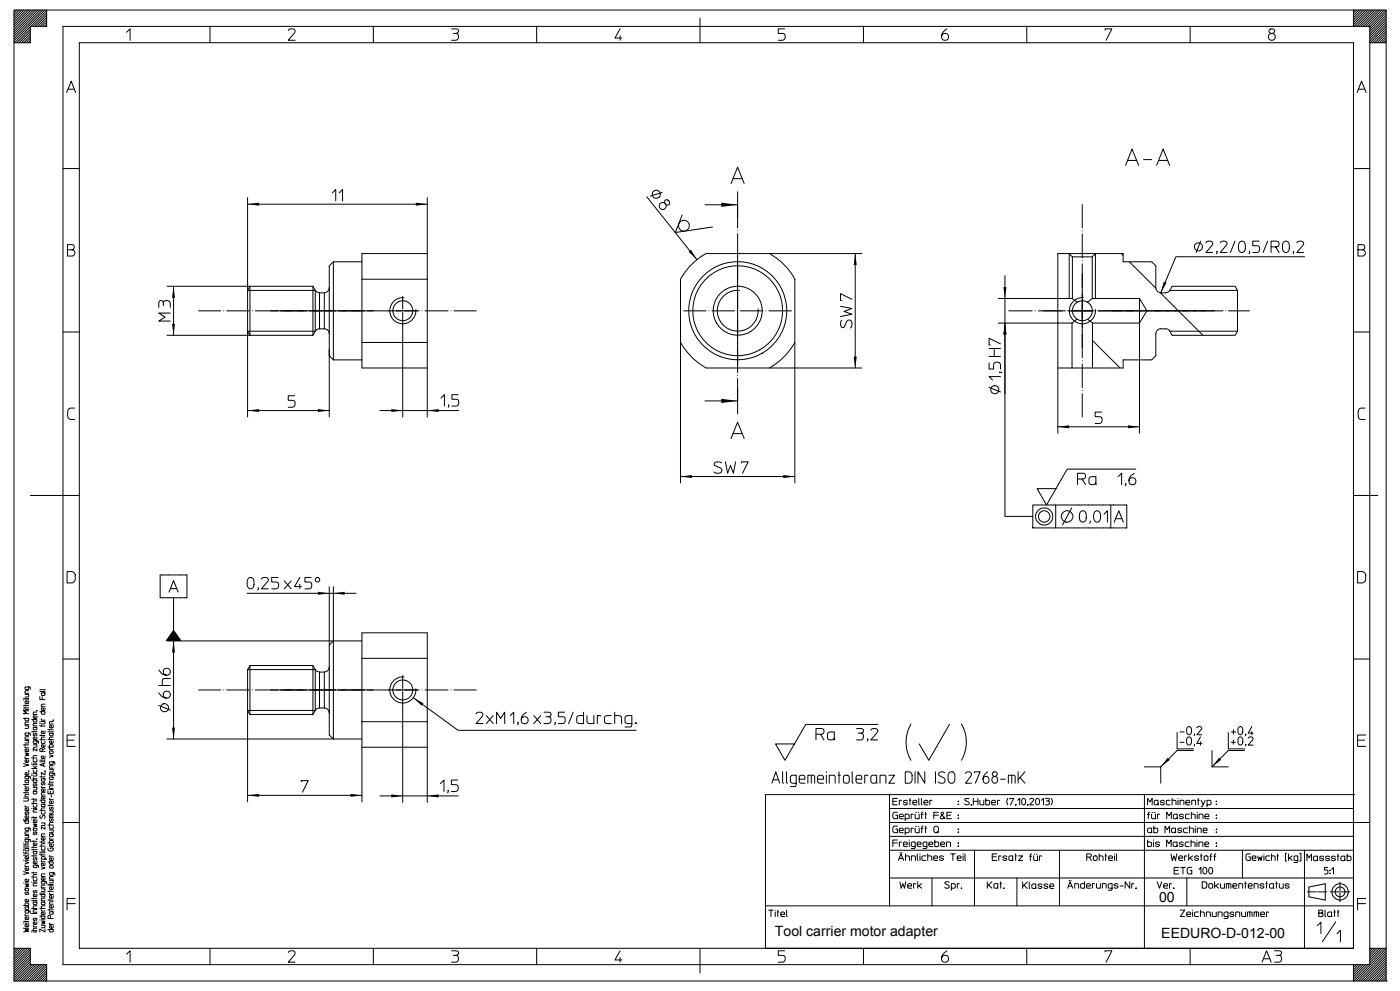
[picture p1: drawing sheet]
<svg xmlns="http://www.w3.org/2000/svg" width="420mm" height="297mm" viewBox="0 0 420 297" stroke-linecap="round" stroke-linejoin="round" font-family="sans-serif">
<defs><g id="words">
<g font-size="4.2">
<text x="348" y="270.7">00</text>
<text x="232.6" y="280.7">Tool carrier motor adapter</text>
<text x="348.6" y="281.3">EEDURO-D-012-00</text>
</g>
</g></defs>
<g fill="none" stroke="#000" stroke-width=".3">
<path d="M4.2 3h9.8v4.9h-4.9v4.9h-4.9zM4.2 12.8v281.5h411.9M4.4 3l-.2 .3M5.1 3l-.9 .9M5.8 3l-1.6 1.6M6.5 3l-2.3 2.3M7.2 3l-3 3M7.9 3l-3.7 3.7M8.6 3l-4.4 4.4M9.1 12.2l-.6 .6M9.1 11.5l-1.3 1.3M9.1 10.8l-2 2"/>
<path d="M9.1 10.1l-2.7 2.7M9.1 9.4l-3.4 3.4M9.1 8.8l-4.1 4M9.1 8.1l-4.8 4.7M9.3 3l-5.1 5.1M10 3l-5.8 5.8M10.7 3l-6.5 6.5M11.4 3l-7.2 7.2M12.1 3l-7.9 7.9M12.8 3l-8.6 8.6M13.4 3l-9.2 9.3M14 5.9l-2 2"/>
<path d="M14 5.2l-2.7 2.7M14 7.3l-.6 .6M14 6.6l-1.3 1.3M14 4.5l-3.4 3.4M14 3.2l-4.8 4.7M14 3.9l-4.1 4M14 3h392.3M18.9 7.9h392.3v281.5h-392.3zM23.8 12.8h382.5v271.7h-382.5zM38 9.7l1.1-1v3.4M63 7.9v4.9M86.5 9.2a1.11 1.11 0 0 1 1.2-.6 1.11 1.11 0 0 1 .9 .9l-2.1 2.6h2.1"/>
<path d="M112.1 7.9v4.9M135.6 8.7h1.7a.7 .7 0 0 1 .3 .8 .7 .7 0 0 1-.7 .5 1.07 1.07 0 0 1 .8 1.1 1.07 1.07 0 0 1-.8 1h-1.3M136.1 10h.8M161.1 7.9v4.9M186.2 8.7l-1.6 2.7h2.1M186.2 10.7v1.4M210.1 5.4v7.4M235.5 8.7h-1.9v1.3h1.4a1.06 1.06 0 0 1 .7 1.1 1.06 1.06 0 0 1-.7 1h-1.4M259.2 7.9v4.9M284.2 8.7a2.26 2.26 0 0 0-1.2 3.1 1.06 1.06 0 0 0 1.6-.1 1.06 1.06 0 0 0-.5-1.6 1.06 1.06 0 0 0-1.4 .8M308.3 7.9v4.9M331.8 9v-.3h2l-1.7 3.4"/>
<path d="M357.3 7.9v4.9M381.1 8.9a.78 .78 0 0 1 1-.3 .78 .78 0 0 1 .4 .9 .78 .78 0 0 1-.9 .5 .71 .71 0 0 1-.5-1.1zM381.6 10a1.05 1.05 0 0 0-.7 1.6 1.05 1.05 0 0 0 1.8 0 1.05 1.05 0 0 0-.7-1.6M406.3 7.9v-4.9h9.8v291.3M406.6 3l-.3 .3M407.2 3l-.9 .9M408 3l-1.7 1.6M408.6 3l-2.3 2.3M409.3 3l-3 3M410 3l-3.7 3.7M410.7 3l-4.4 4.4M411.2 12.8h4.9"/>
<path d="M411.4 3l-4.9 4.9M412.1 3l-4.9 4.9M412.8 3l-4.9 4.9M413.5 3l-4.9 4.9M414.2 3l-4.9 4.9M414.9 3l-4.9 4.9M415.6 3l-4.9 4.9M416.1 6.6l-4.9 4.9M416.1 5.2l-4.9 4.9M416.1 3.8l-4.9 4.9M416.1 12.1l-.6 .7M416.1 11.5l-1.3 1.3"/>
<path d="M416.1 10.1l-2.7 2.7M416.1 8.7l-4.1 4.1M416.1 7.3l-4.9 4.9M416.1 5.9l-4.9 4.9M416.1 4.5l-4.9 4.9M416.1 3.2l-4.9 4.9M416.1 9.4l-3.4 3.4M416.1 8l-4.8 4.8M416.1 10.8l-2 2M20 27.8l1.4-3.4 1.3 3.4M20.4 26.8h1.9M407.4 27.8l1.4-3.4 1.3 3.4"/>
<path d="M407.8 26.8h1.9M18.9 50.6h4.9M74.3 59.3v65.8M99.8 57.9l1-1.1v3.5M101.8 57.9l1-1.1v3.5M128.3 59.3v65.8M194.2 59l15 18.9M198.8 57.7l-3.5 1.1M219.5 55l1.9-4.9 2 4.9M220.1 53.6h2.7M221.4 57.5v7.8M337.9 49.6l2-4.9 1.9 4.9"/>
<path d="M338.5 48.1h2.7M343.3 47.9h2.5M347.2 49.6l2-4.9 2 4.9M347.8 48.1h2.8M406.3 50.6h4.9M20.2 74.9h1.4a.95 .95 0 0 1 .9 .9 .95 .95 0 0 1-.7 1h-1.6v-3.4l1.8 .1a.82 .82 0 0 1 .3 .8 .82 .82 0 0 1-.7 .6M74.3 61.3h54M100.1 78.5h8.6M100.1 78.5v29.5M100.1 78.5l-1.3 1.2v45.4M128.3 76.1h-19.6v7.7M199.6 60.2a.82 .82 0 0 1 1.3 .1 .82 .82 0 0 1-.5 1.2l-.8-.5z"/>
<path d="M199.6 61a1.05 1.05 0 0 0-1.7 .4 1.05 1.05 0 0 0 1.1 1.4 1.05 1.05 0 0 0 .8-1.5M204.8 64.5l-2.1 5.3 11.2-1.7M211.6 61.4h9.8M211.9 76.1h46.8M212 76a19.7 19.7 0 0 0-7.7 7.7v61.2M231 76a19.7 19.7 0 0 1 7.7 7.7M256.8 76.1v34.3M321 76.1l.9 1M321 76.1v13.4M321.9 77.1v12.4M321.9 77.1h6M327.9 77.1l1-1h8.3v2.4h8.6l1.2 1.2v6.7"/>
<path d="M327.9 77.1v12.4M328.9 76.1v13.4M328.9 76.1h-11.3v53.9M336.6 76.1l.6 .5M339.1 78.5l7.9 7.9M360.5 72.3l-1.4 3.5M362 72.9a1.09 1.09 0 0 1 1.2-.6 1.09 1.09 0 0 1 .9 .9l-2.1 2.6h2.1M365.4 75.5l-.2 .6M366.3 72.9a1.1 1.1 0 0 1 1.2-.6 1.1 1.1 0 0 1 .9 .9l-2.1 2.6h2.1M370.8 72.3l-1.4 3.5M372.1 72.8a1.02 1.02 0 0 1 1.2-.4 1.02 1.02 0 0 1 .6 1.2 1.48 1.48 0 0 1-1.2 2.2 1.92 1.92 0 0 1-.6-3zM375.1 75.5l-.1 .6"/>
<path d="M378 72.3h-1.9v1.4h1.3a1.07 1.07 0 0 1 .8 1 1.07 1.07 0 0 1-.8 1.1h-1.3M380.6 72.3l-1.4 3.5M381.6 74.1v1.7M383 74.1h-1.4v-1.8h1.6a.87 .87 0 0 1 .8 1 .87 .87 0 0 1-1 .8l1 1.7M385.3 72.8a1.02 1.02 0 0 1 1.2-.4 1.02 1.02 0 0 1 .6 1.2 1.52 1.52 0 0 1-.9 2.2l-.8-.3a2.71 2.71 0 0 1-.1-2.7zM388.4 75.5l-.2 .6M389.3 72.9a1.1 1.1 0 0 1 1.2-.6 1.1 1.1 0 0 1 .9 .9l-2.1 2.6h2.1M391.7 77h-38.7l-4.5 10.9h1.4M407.7 74.9h1.3a.95 .95 0 0 1 .9 .9 .95 .95 0 0 1-.7 1h-1.5v-3.4l1.7 .1a.82 .82 0 0 1 .3 .8 .82 .82 0 0 1-.7 .6M18.9 99.6h4.9M47.7 92.2l.1-1.7a.68 .68 0 0 1 .7-.3 .68 .68 0 0 1 .5 .7 1.09 1.09 0 0 1 1.1-.8 1.09 1.09 0 0 1 1 .8v1.3M49 90.9v.8"/>
<path d="M50.1 85.9h24.9v14.7l-.7-1.2h20.4M51.1 93.9h-3.4l1.9 1.2-1.9 1.2h3.4M52.1 85.9v14.7M93.9 85.9h-18.9l-.7 1.2h20.4M93.9 85.9l.8 1.2M93.9 85.9v14.7M94.7 87.1l.3 .4 .9 .3M94.7 87.1v12.3M94.7 99.4l-.8 1.2M95.9 98.6l-.8 .3-.4 .5M95.9 98.7v-10.8h1.5v10.8M95.9 98.7h1.5"/>
<path d="M97.4 98.6a1.49 1.49 0 0 1 1.4 1.5M98.8 86.3a1.49 1.49 0 0 1-1.4 1.5M108.7 83.8v24.2M108.7 83.8h19.6M120.9 97.6v27.5M121.3 89.3a3.9 3.9 0 0 0-4.3 3.8 3.9 3.9 0 0 0 4.1 4 3.9 3.9 0 0 0 3.7-4.2M222 87.1a6.1 6.1 0 0 0-6.6 5.9 6.1 6.1 0 0 0 6.3 6.3 6.1 6.1 0 0 0 5.9-6.6M238.6 83.8v61.1M252.3 91.9l3.5 .6-2.4 .9 2.4 .9-3.5 .6M252.7 96.1a1.51 1.51 0 0 0 .2 2.2l.6-.3 .6-1.5a.94 .94 0 0 1 1.3-.4 .94 .94 0 0 1 .4 1.4l-.5 .9M255.8 89.8l-3.5-1.7v2h.4M299.7 89.5h22.2"/>
<path d="M299.7 96.9h22.1M301.7 82.7v35.4M301.7 96.9v58h8.4M321.8 96.9v13.5M321.9 89.5l1.5 1.1M323.4 95.8l-1.6 1.1M325.3 89.3a3.9 3.9 0 0 0-4.3 3.8 3.9 3.9 0 0 0 4.1 4 3.9 3.9 0 0 0 3.8-4.2M326.5 95.8l1.5 1.1M327.9 89.5l-1.5 1.1M327.9 89.5h14.2M328 96.9v13.5h9.2v-2.4h8.6l1.2-1.3v-6.6a1.49 1.49 0 0 1 1.5-1.5l1.4 .1M342.1 89.5l2.2 3.8-2.2 3.6h-14.1"/>
<path d="M342.1 89.5v40.5M347 86.3a1.52 1.52 0 0 0 1.5 1.5M348.4 87.9l12.7 12.7M350 98.6l.9 .3 .3 .5M351.2 87.1l-.4 .4-.8 .3M351.9 85.9h18.9l.7 1.2h-20.3zM371.5 87.1v12.3l-.7 1.2h-18.9l-.7-1.2h20.3M406.3 99.6h4.9M50.1 100.6h43.8M88.4 118.7h-1.9v1.4h1.3a1.1 1.1 0 0 1 .8 1 1.1 1.1 0 0 1-.8 1.1h-1.3M98.8 106.7l1.3 1.3M100.1 108h8.6"/>
<path d="M108.7 108v2.4h19.6M108.7 102.7h19.6M132.4 119.4l1-1v3.4M137.5 118.4h-1.8v1.4h1.2a1.06 1.06 0 0 1 .8 1 1.06 1.06 0 0 1-.8 1h-1.2M204.3 102.7a19.7 19.7 0 0 0 7.7 7.7h46.7M221.4 116.4v7.8M238.7 102.7a19.7 19.7 0 0 1-7.7 7.7M296.9 108.8v1.9h1.4v-1.3a1.06 1.06 0 0 1 1-.7 1.06 1.06 0 0 1 1.1 .7v1.3M296.9 106.9h3.5M296.9 116.2l3.5 1.4M296.9 104.5h3.5M298.5 104.5v2.4"/>
<path d="M300.1 111.7l.6 .1M300.4 113h-3.5l1.1 1M300.4 103.2l-3.5-1.7v2h.4M317.6 110.4h10.4M328 102.1l8.3 8.3M22.4 122.4h-1.1l-.6 .3a2.42 2.42 0 0 0-.4 2.1l.2 .6 .4 .4 1.5 .1M74.3 123.2h24.5M114.1 123.2h23.6M134.7 121.6l-.2 .6M211.6 120.3h9.8M216.6 138.9a1.55 1.55 0 0 0-2.2 .2l.1 .5 1.7 .7a.85 .85 0 0 1 .5 1 .85 .85 0 0 1-.9 .7l-1-.1-.5-.4M217.8 138.6l.6 3.4 .9-2.4 .9 2.4 .6-3.4"/>
<path d="M219.5 131.6l1.9-4.9 2 4.9M220.1 130.1h2.7M222.6 138.9v-.3h2l-1.7 3.4M317.6 128h24.5M330.7 123.6h-1.9v1.4h1.3a1.06 1.06 0 0 1 .8 1 1.06 1.06 0 0 1-.8 1h-1.3M409.8 122.4h-1.1l-.6 .3a2.42 2.42 0 0 0-.4 2.1l.2 .6 .4 .4 1.5 .1M9.1 148.6h14.7M204.3 143h34.3M310.1 151.5h6.8v6.9h-6.8zM316.9 151.5h21.4v6.9h-21.4M321.7 152.4l-2.7 5.1M323.5 143.7v1.7"/>
<path d="M324.3 153.6a1.01 1.01 0 0 1 1.3-.3 1.01 1.01 0 0 1 .5 1.2 1.8 1.8 0 0 1-.7 2.1h-.4l-.5-.2a2.71 2.71 0 0 1-.2-2.8zM324.9 143.7h-1.4v-1.7h1.6a.87 .87 0 0 1 .8 1 .87 .87 0 0 1-1 .7l1 1.7M327.3 156.3l-.2 .7M328.8 153.5a1.04 1.04 0 0 1 1.1-.1 1.04 1.04 0 0 1 .5 1.1 1.57 1.57 0 0 1-.9 2.1h-.2a1.96 1.96 0 0 1-.5-3.1zM329 144.8a1.17 1.17 0 0 1-2.1 0l.2-1.5 .6-.3h1.3l.1 2.4M331.4 154.2l1.1-1v3.4M333.5 151.5v6.9M334.5 156.6l1.4-3.4 1.4 3.4M335 155.6h1.8M335.7 143l1-1v3.4M338 145.1l-.2 .6M340.5 142a2.24 2.24 0 0 0-1.3 3.1 1.05 1.05 0 0 0 1.6 0 1.05 1.05 0 0 0-.4-1.6 1.05 1.05 0 0 0-1.5 .7"/>
<path d="M341 140.7h-20.6l-6.2 10.8-2.8-4.9h5.6M406.3 148.6h7.4M20.1 171.5h1.4l.8 .4a2.43 2.43 0 0 1 .2 2.3l-.6 .6-1.8 .1zM48.1 172.5h8v6.8h-8zM50.7 177.6l1.4-3.4 1.4 3.4M51.2 176.6h1.9M52.1 179.3v42.4M74.2 178h32.7M74.6 173.5a1.04 1.04 0 0 1 1.2-.1 1.04 1.04 0 0 1 .5 1.1 1.57 1.57 0 0 1-1 2.2h-.2a1.96 1.96 0 0 1-.5-3.2zM77.5 176.4l-.1 .6M78.5 173.8a1.1 1.1 0 0 1 1.1-.6 1.1 1.1 0 0 1 .9 .9l-2 2.6h2M83.5 173.2h-1.9v1.4h1.3a1.06 1.06 0 0 1 .8 1 1.06 1.06 0 0 1-.8 1.1h-1.3"/>
<path d="M85.3 174.3l2.1 2.4M87.4 174.3l-2.1 2.4M90 173.2l-1.6 2.8h2.1M90 175.3v1.4M93.4 173.2h-1.9v1.4h1.3a1.06 1.06 0 0 1 .8 1 1.06 1.06 0 0 1-.8 1.1h-1.3M98.8 176v17.5M100.1 176v45.7l-1.3-1.2v-27l1.3-1.2M407.6 171.5h1.3l.8 .4a2.43 2.43 0 0 1 .2 2.3l-.6 .6-1.7 .1zM18.9 197.7h4.9M50.1 192.3h58.6M75 199.7v14.7M75 199.7l-.7 1.2"/>
<path d="M75 199.7h18.9M93.9 199.7v14.7M93.9 199.7l.8 1.2M108.7 197.5h19.6M406.3 197.7h4.9M7.1 215.5h1.5l-.1 .7h-.8l-.2-.7M7.1 212.9h.1M7.1 212.4h1.5M7.1 211.7h1.5M7.1 210h.1M7.5 217.7h1.1l-.1 .8h-1M7.5 208.3h1.1l-.1 .8h-1"/>
<path d="M7.5 211.5v.3M7.5 212.2v.3M7.5 212.9h1.1M7.5 210h1.1M8.6 219.9l-.1 .7h-.9l-.1-.7h1.3l.3 .2v.5M8.6 216.6h-.9l-.2 .2v.6h1.1M8.6 213.2h-1.5l.8 .5-.8 .4h1.5M8.6 210.3l-.1 .7-.7 .1a.39 .39 0 0 1-.3-.4 .39 .39 0 0 1 .3-.4h.3v.8M8.6 207.2h-.9l-.2 .2v.6h1.1M8.6 206.1l-.1 .7-.9-.1-.1-.6h1.3l.3 .1v.6M8.6 209.5l-1.5 .1M9.5 215.9h1.6l-.1 .6h-.9l-.1-.6"/>
<path d="M9.5 219.5h1.6M10 219.3v.4M11.1 213.2h.1M11.1 217l-1.1 .2v.5h1.1M11.1 214.8l-.1 .6-.7 .1a.39 .39 0 0 1-.3-.5 .39 .39 0 0 1 .5-.2v.7M11.1 213.6l-1.1 .2v.6h1.1M11.1 218.1l-1.1 .1v.6h1v-.5l-.2-.1M12 217.6l.2 .2h1.3M12 213.5h1.5l-.1 .7-.8 .1-.2-.8M12 209v.9h1.5M12 216.6h.1M12 217h.1"/>
<path d="M12.4 216.4h1.1l-.1 .7-1 .1M12.5 215.7l-.1 .4h1.1M12.5 217.6v.4M12.7 209v.9M13.5 219.3l-.1 .7-.7 .1a.37 .37 0 0 1-.3-.4 .37 .37 0 0 1 .3-.4h.3v.8M13.5 212.4l-.1 .7-.7 .1a.39 .39 0 0 1-.3-.4 .39 .39 0 0 1 .3-.4h.3v.8M13.5 211.3h-.9l-.2 .2v.5h1.1M13.5 207.8l-1.1 .1 .1 .7h.9l.1-.4-.3-.3M13.5 207.3l-1.5 .1M13.5 206.8l-1.5 .1M14.4 218.9h1.6M14.9 218.7v.4"/>
<path d="M16 216.1h.1M16 219.4l-1.6 .1M16 217.6l-.1 .7h-.7a.37 .37 0 0 1-.4-.3 .37 .37 0 0 1 .4-.4h.2v.7M16 216.5l-1.1 .2v.5h1.1M16 219.9l-1.1 .1 .1 .7h.8l.2-.4-.3-.3M47.7 207.9a2.26 2.26 0 0 0 3.1 1.2 1.06 1.06 0 0 0-.1-1.6 1.06 1.06 0 0 0-1.6 .5 1.06 1.06 0 0 0 .8 1.4M47.7 201a2.31 2.31 0 0 0 3.1 1.3 1.05 1.05 0 0 0-.1-1.6 1.05 1.05 0 0 0-1.5 .4 1.05 1.05 0 0 0 .7 1.4M47.7 211.6l3.4 1.4M47.7 205.6h3.4M51.1 203.6h-1.7a.67 .67 0 0 0-.7 .7v1.3M74.3 200.9h20.4M74.3 200.9v39.7"/>
<path d="M75 214.4h18.9M94.7 200.9l.3 .4 .9 .3M94.7 200.9v12.2M94.7 213.1l-.8 1.3M94.7 213.1h-20.4l.7 1.3M95.9 212.4l-.8 .3-.4 .4M95.9 201.6v10.8M95.9 212.4h1.5M95.9 201.6h1.5M97.4 201.6v10.8M97.4 212.4a1.49 1.49 0 0 1 1.4 1.5M98.8 200.1a1.49 1.49 0 0 1-1.4 1.5"/>
<path d="M108.7 216.5v-26.7h19.6v50.9M108.7 216.5v7.7M108.7 216.5h19.6M120.9 211.3v29.4M121.3 203.1a3.9 3.9 0 0 0-4.3 3.8 3.9 3.9 0 0 0 4.1 4 3.9 3.9 0 0 0 3.7-4.3M124.1 209.3l13.4 9.8h53.5M142.9 214.2a1.12 1.12 0 0 1 1.2-.6 1.12 1.12 0 0 1 .9 .9l-2.1 2.6h2.1M146 214.7l2.1 2.4M148.1 214.7l-2.1 2.4M149.1 217.1v-3.4l1.2 1.8 1.2-1.8v3.4M153.2 214.7l1-1v3.4M155.5 216.8l-.1 .6"/>
<path d="M158 213.7a2.26 2.26 0 0 0-1.3 3.1 1.05 1.05 0 0 0 1.7-.1 1.05 1.05 0 0 0-.4-1.5 1.05 1.05 0 0 0-1.5 .7M160.3 214.7l2 2.4M162.3 214.7l-2 2.4M163.3 213.7h1.8a.7 .7 0 0 1 .3 .8 .7 .7 0 0 1-.7 .5 1.07 1.07 0 0 1 .7 1.1 1.07 1.07 0 0 1-.8 1h-1.3M163.9 215h.8M166.7 216.8l-.2 .6M169.5 213.7h-1.9v1.3h1.3a1.06 1.06 0 0 1 .8 1.1 1.06 1.06 0 0 1-.8 1h-1.3M172.1 213.7l-1.4 3.4M175.2 213.7v3.4l-1.8-.2a1.76 1.76 0 0 1 0-2l1.8-.2M176.2 214.7l.1 2.1 .7 .3h1.3v-2.4M180.4 214.9l-1.1-.2v2.4M183.5 214.7l-1.8 .2a1.82 1.82 0 0 0 0 2l1.8 .2"/>
<path d="M184.5 213.7v3.4M184.5 214.7h1.3l.7 .3 .1 2.1M189.7 217.1l-1.8-.2a1.76 1.76 0 0 1 0-2l1.8-.2v2.7l-.3 .6-1.8 .1M190.7 216.8h.3v.3h-.3zM190.9 217h.1M257.2 218.6h1.2l.8 .2v.8l-.6 .3a1.08 1.08 0 0 1 .6 1.1 1.08 1.08 0 0 1-.8 1h-1.2M257.7 219.9h.9M261.4 219.1a1.12 1.12 0 0 1 1.2-.6 1.12 1.12 0 0 1 .9 .9l-2.1 2.6h2.1M263.5 217.3h-21.6l-6.2 10.8-2.9-4.9h5.7M273.5 217.2a10.8 10.8 0 0 0 0 10.9M285 217.3l-6.2 10.8-2.8-4.9M288.6 217.2a10.8 10.8 0 0 1 0 10.9"/>
<path d="M353.4 219.8v4.9h4.9M354.3 219.6h1.2M356.4 218.3a.73 .73 0 0 1 .9-.3 .73 .73 0 0 1 .4 .9v.6a.76 .76 0 0 1-.7 .9 .76 .76 0 0 1-.8-.9zM359.3 218.3a.79 .79 0 0 1 .8-.4 .79 .79 0 0 1 .7 .7l-1.5 1.8h1.5M368.8 219.8v4.9h4.9M369.7 219.6h1.2M370.3 218.9v1.3M371.9 218.2a.72 .72 0 0 1 .9-.1 .72 .72 0 0 1 .3 .8v.6a.74 .74 0 0 1-.7 .9 .74 .74 0 0 1-.7-.9v-1zM375.8 218l-1.1 1.9h1.5M375.8 219.4v1M7.1 239.4h1a.44 .44 0 0 1 .5 .5 .44 .44 0 0 1-.5 .4h-1M7.1 229.1l1.5 .4-1.5 .5"/>
<path d="M7.1 237.8h1.5M7.1 223.5h1.5M7.5 225.9l1.1 .2-.8 .2 .8 .3-1.1 .2M7.5 222.2h1.1l-.1 .6-1 .1M7.5 223.3v.3M7.5 237.6v.3M7.6 235.7l-.1 .4h1.1M7.6 227.1l-.1 .5h1.1M7.6 224l-.1 .4h1.1M8.5 231.3l.3 .1M8.6 238.3l-1.1 .2v.6h1.1M8.6 236.5l-.1 .7-.7 .1a.37 .37 0 0 1-.3-.4 .37 .37 0 0 1 .3-.4h.3v.8"/>
<path d="M8.6 232.9l-.1 .7h-.9l-.1-.7h1.3l.3 .1v.7M8.6 231.8l-.1 .6-.7 .1a.39 .39 0 0 1-.3-.4 .39 .39 0 0 1 .3-.3h.3v.7M8.6 227.9l-.1 .7-.7 .1a.37 .37 0 0 1-.3-.4 .37 .37 0 0 1 .3-.4h.3v.8M8.6 224.8l-.1 .7h-.7a.37 .37 0 0 1-.3-.4 .37 .37 0 0 1 .3-.3h.3v.7M8.6 221l-1.1 .2v.6h1.1M8.6 235.2l-1.5 .2M8.6 234l-1.1 .1v.6l1 .1 .1-.4-.2-.3M9.5 234h1.6l-.1 .6-.9 .1-.1-.7M9.5 230.6h1.6M9.5 239.8h1.6M9.5 228.9h.1M9.5 227.4h1.6"/>
<path d="M9.6 232.2h.1M9.6 232.7h.1M10 229.8l.7 .8M10 236.2h1.1l-.1 .7-1 .1M10 232.1h1.1l-.1 .6-1 .1M10 230.9l.1 .8 .9-.1 .1-.7M10 227.8l.1 .7h.9l.1-.7M10 223.4h1.1l-.1 .7-1 .1M10 239.6v.3M10 228.9h1.1M10.1 233.2l-.1 .4h1.1M10.2 235.1a.36 .36 0 0 0-.2 .5 .36 .36 0 0 0 .4 .2l.2-.6a.36 .36 0 0 1 .5 .2 .36 .36 0 0 1-.3 .5"/>
<path d="M10.2 220a.36 .36 0 0 0-.2 .5 .36 .36 0 0 0 .4 .2l.2-.6a.36 .36 0 0 1 .5 .2 .36 .36 0 0 1-.3 .5M11.1 224.6v.7l-1.1-.7v.7M11.1 229.3l-1.6 .1M11.1 226.7h-1l-.1 .7M11.1 222.3l-.2 .7-.8-.1-.1-.6h1.2l.3 .1v.6M11.1 221.1l-.1 .7-.7 .1a.4 .4 0 0 1-.3-.5 .4 .4 0 0 1 .5-.3v.8M11.1 229.8l-.6 .5M11.1 237.4h-1.1l.1 .7 .9-.1v-.4l-.2-.2M12 233.1h1.5M12 221.9h1.5M12 220.6h1.5M12.4 222.3l.1 .6 .2 .1 .7-.1 .1-.6"/>
<path d="M12.4 220.5v.3M12.4 232.8v.4M12.5 235.9l-.1 .4h1.1M12.7 234.8a.34 .34 0 0 0-.3 .4 .34 .34 0 0 0 .5 .2l.2-.6a.37 .37 0 0 1 .4 .2 .37 .37 0 0 1-.2 .5M12.7 225.4h.8M13.1 229.1v.7M13.5 231.4h.1M13.5 231.3h.1M13.5 224.6l-.8 .3a.4 .4 0 0 0-.3-.3 .4 .4 0 0 0-.4 .2v.6h.7v-.5M13.5 238.9l-.1 .7-.7 .1a.37 .37 0 0 1-.3-.4 .37 .37 0 0 1 .3-.4h.3v.8M13.5 237.8l-1.1 .2v.5h1.1M13.5 236.7l-.1 .6-.7 .1a.37 .37 0 0 1-.3-.4 .37 .37 0 0 1 .3-.3h.3v.7"/>
<path d="M13.5 228.9l-1.5 .5 1.5 .6M13.5 226.8l-.1 .7-.7 .1a.37 .37 0 0 1-.3-.4 .37 .37 0 0 1 .3-.4h.3v.8M13.5 223.4l-.1 .7-.7 .1a.37 .37 0 0 1-.3-.4 .37 .37 0 0 1 .3-.4h.3v.8M13.5 221.1l-1 .1-.1 .7M13.5 233.6h-1.1l.1 .6 .9 .1 .1-.5-.3-.2M13.5 231.7v.8l-1.1-.8v.8M13.5 228.4l-1.5 .1M13.5 227.9l-1.5 .1M14.4 224.1h1.6l-.1-.6h-.9l-.1 .6M14.4 237.3v.8h1.6v-.8M14.4 236.9h.1M14.4 235.2h1.6"/>
<path d="M14.4 221.9h1.6M14.9 230.8h1.1l-.2 .7-.9 .1M14.9 226.4l1.1 .4-1.1 .4M14.9 235.1v.3M14.9 236.9h1.1M14.9 225.4l.8-.1a.37 .37 0 0 1 .3 .4 .37 .37 0 0 1-.3 .3h-.7zM15 239.5l-.1 .4h1.1M15 234.3l-.1 .4h1.1M15 224.5l-.1 .4h1.1M15.1 237.4v.7M15.4 238.5v.6M16 235.7l-1.1 .2v.6h1.1"/>
<path d="M16 232l-.2 .7h-.8l-.1-.3v-.4h1.4l.1 .7M16 229.7h-.9l-.2 .2v.5h1.1M16 228.5l-.2 .8h-.8l-.1-.3v-.5h1.2l.3 .1v.7M16 222.3l-.1 .6-.7 .1a.37 .37 0 0 1-.4-.4 .37 .37 0 0 1 .4-.3h.2v.7M16 221.1h-1l-.1 .8M16 233.1h-1.1l.1 .7 .9-.1v-.4l-.2-.2M20.1 222.1h2.1M22.6 220.5h-2.5v3.4h2.5M50.1 221.7h58.6M74.3 238.6h34.4M90.5 234.5v-.3h2l-1.7 3.4M108.7 224.2v16.4"/>
<path d="M108.7 224.2h19.6M114.1 238.8h23.4M132.2 235.1l1.1-1.1v3.5M134.5 237.2l-.1 .6M137.4 234h-1.9v1.4h1.3a1.08 1.08 0 0 1 .8 1 1.08 1.08 0 0 1-.8 1.1h-1.3M231.7 235l1.2-3.5 1.2 3.5M232.1 233.9h1.6M234.9 231.5v2.9l.1 .5 .2 .1M236.1 231.5v2.9l.1 .5 .2 .1M239 235l-1.5-.2a1.91 1.91 0 0 1-.2-1.9l.6-.3h1.1v2.7l-.2 .6-1.5 .1M239.9 233.8h1.8a.93 .93 0 0 0-.5-1.2 .93 .93 0 0 0-1.2 .3l-.1 1.4 .2 .5 1.6 .2M242.5 235v-2.4h1.9l.2 .4v2"/>
<path d="M243.6 232.6v2.4M245 220.3v1.7M245.5 233.8h1.7a.92 .92 0 0 0-.6-1.2 .92 .92 0 0 0-1.1 .6l.2 1.6 1.5 .2M246.3 220.3h-1.3v-1.7h1.6a.88 .88 0 0 1 .8 1 .88 .88 0 0 1-1.1 .7l1.1 1.7M248.1 231.5v.2M248.1 232.6v2.4M249 235v-2.4h1.3l.3 .2 .1 2.2M250.5 221.4a1.15 1.15 0 0 1-2.1 0l.2-1.5 .6-.3h1.3v2.3l.1 .1M251.6 232.6h.7M251.9 231.5v3.5M253.4 232.7l.5-.1 .8 .1 .3 1.6a.91 .91 0 0 1-.9 .7 .91 .91 0 0 1-.9-.7zM255.8 231.5v2.9l.1 .5 .2 .1"/>
<path d="M257 233.8h1.7a.93 .93 0 0 0-.4-1.2 .93 .93 0 0 0-1.2 .3l-.1 1.4 .2 .5 1.5 .2M260.5 221.7l-.2 .6M260.6 232.7l-1-.1v2.4M263.2 234.4a.91 .91 0 0 1-.9 .6 .91 .91 0 0 1-.9-.6l.2-1.6 .5-.2h1.1v2.3l.1 .1M264.2 235v-2.4h1.3l.4 .2 .1 2.2M266.8 232.6h1.8l-1.8 2.4h1.8M267.1 238.4v16.7M269.4 239.5h-1.4v2h1.4M271.8 231.5l1.5 .1 .5 .6v1.7l-.5 1-1.5 .1zM273.2 239.5v2M274.7 231.5v3.5M275.8 239.5v1.7l.2 .3"/>
<path d="M276.6 239.5v1.7l.2 .3M277.6 231.5v3.5l-2-3.5v3.5M280.8 231.5v3.5M283.7 231.9a.99 .99 0 0 0-1.2-.4 .99 .99 0 0 0-.6 1.1l1.4 .7a.97 .97 0 0 1 .2 1.4 .97 .97 0 0 1-1.3 .2l-.5-.4M285 231.8a.98 .98 0 0 1 1.1-.2 .98 .98 0 0 1 .6 1v1.3a1.02 1.02 0 0 1-1.1 1.1 1.02 1.02 0 0 1-1-1.1v-1.3zM289.9 232a.88 .88 0 0 1 1.1-.4 .88 .88 0 0 1 .5 1.1l-1.6 2.3h1.7M290.9 239.7a.7 .7 0 0 0-.7-.2 .7 .7 0 0 0-.5 .6l1 .4a.53 .53 0 0 1 .2 .8 .53 .53 0 0 1-.7 .2l-.6-.3M292.2 239.5v2M292.5 231.9v-.4h1.8l-1.5 3.5M293.6 239.5v2M295.9 239.5v2l1.2-.2v-1l-1.2-.2M296.4 231.5a2.23 2.23 0 0 0-.8 3.4 .99 .99 0 0 0 1.3-1 .99 .99 0 0 0-1.6-.7l-.2 .6"/>
<path d="M298.5 232.9a.98 .98 0 0 0-.7 1.4 .98 .98 0 0 0 1.6 .2 1.08 1.08 0 0 0-.6-1.6M300.4 233.8h1.4M302.5 239.5l-.2 .8 .2 1.2M302.7 235v-2.4h1.9l.2 .4v2M303.1 239.7v-.2h1.2l-.9 2M303.7 232.6v2.4M305.6 231.5v3.5M306.2 233.2l-.6 .7M306.9 239.8a.57 .57 0 0 1 .7-.2 .57 .57 0 0 1 .3 .6v.5a.6 .6 0 0 1-.6 .8 .6 .6 0 0 1-.6-.8zM307.7 231.5l-1.5 1.7 1.5 1.8M309.1 239.8a.57 .57 0 0 1 .7-.3 .57 .57 0 0 1 .4 .7l-1.1 1.3h1.2M311 239.8a.57 .57 0 0 1 .7-.2 .57 .57 0 0 1 .4 .6v.5a.6 .6 0 0 1-.6 .8 .6 .6 0 0 1-.6-.8z"/>
<path d="M313.8 239.5l1.2 .2v.4l-.4 .2a.6 .6 0 0 1 .5 .6 .6 .6 0 0 1-.5 .6h-.8M315.6 239.5l.3 .8-.3 1.2M343.6 230.1h4.9M343.6 238.4v46.1M348.5 230.1v4.9M351.9 239.5v2M353.7 239.5v.1M354.3 222.7h1.2M356.4 221.4a.73 .73 0 0 1 .9-.3 .73 .73 0 0 1 .4 .9v.6a.76 .76 0 0 1-.7 .9 .76 .76 0 0 1-.8-.9zM358.3 225.2h-4.9l-4.9 4.9M358.6 220.3l-.1 .4M358.6 223.4l-.1 .4"/>
<path d="M359.7 239.5v2M360.4 221.1l-1.1 1.9h1.5M360.4 222.5v1M363.9 225.2v4.9h4.9M369.7 222.7h1.2M370.3 222.1v1.2M371.8 221.4a.71 .71 0 0 1 .9-.3 .71 .71 0 0 1 .4 .9v.6a.74 .74 0 0 1-.7 .9 .74 .74 0 0 1-.7-.9zM373.7 225.2h-4.9l-4.9 4.9M374 220.3l-.1 .4M374 223.4l-.1 .4M374.7 221.5a.72 .72 0 0 1 .9-.4 .72 .72 0 0 1 .5 .8l-1.4 1.6h1.5M406.3 238.4h-176.5v46.1"/>
<path d="M407.6 222.1h2M410 220.5h-2.4v3.4h2.4M7.1 246.3h1.5l-.1 .6-.8 .1-.2-.7M7.1 255.7l.2 .2h1.3M7.1 258.1h.1M7.1 253.5h1.5M7.1 252.9h.1M7.1 245.9h.1M7.1 255.1h.1M7.1 254.7h.1M7.5 258.4l1.1 .4-1.1 .4M7.5 250.7h1.1l-.1 .7h-1"/>
<path d="M7.5 253.3v.3M7.5 258.1h1.1M7.5 252.9h1.1M7.5 245.9h1.1M7.6 259.6l-.1 .4h1.1M7.6 241.7l-.1 .4h1.1M7.6 255.7v.4M7.8 243.6a.36 .36 0 0 0-.3 .5 .36 .36 0 0 0 .5 .2l.1-.6a.36 .36 0 0 1 .6 .2 .36 .36 0 0 1-.3 .5M8.6 256.9l-.1 .7-.7 .1a.37 .37 0 0 1-.3-.4 .37 .37 0 0 1 .3-.4h.3v.8M8.6 251.8l-.1 .7-1-.1v-.6h1.3l.3 .1v.6M8.6 249.5l-1.1 .2v.6h1.1M8.6 248.4l-.1 .7-1-.1v-.6h1.3l.3 .1v.6"/>
<path d="M8.6 244.7l-.1 .7-.7 .1a.39 .39 0 0 1-.3-.4 .39 .39 0 0 1 .3-.4h.3v.8M8.6 242.5l-.1 .6-.7 .2a.39 .39 0 0 1-.3-.4 .39 .39 0 0 1 .3-.4h.3v.8M8.6 256.4l-1.5 .2M8.6 254l-1.5 .1M8.6 254.5h-1.1v.6l1 .1 .1-.4-.2-.3M9.5 256.8h1.6M9.5 254.9h1.6M9.5 254.2h1.6M9.5 252.4h1.6M9.5 245.7h.1M9.5 245.2h1.6M9.5 242.5h.1"/>
<path d="M9.5 241h1.6M10 247.2l1.1 .2-.8 .3 .8 .2-1.1 .2M10 241.4v.6l.3 .2 .7-.1 .1-.7M10 245v.3M10 252.2v.3M10 254v.3M10 254.7v.3M10 256.6v.3M10 245.7h1.1M10 242.5h1.1M10.1 248.6l.7-.1a.39 .39 0 0 1 .3 .4 .39 .39 0 0 1-.3 .4l-.7-.1zM10.2 257.3a.36 .36 0 0 0-.2 .4 .36 .36 0 0 0 .4 .2l.2-.5a.36 .36 0 0 1 .5 .2 .36 .36 0 0 1-.3 .4"/>
<path d="M10.2 249.6a.36 .36 0 0 0-.2 .5 .36 .36 0 0 0 .4 .2l.2-.6a.36 .36 0 0 1 .5 .2 .36 .36 0 0 1-.3 .5M10.9 251.7l.3 .1M11.1 259.6l-.2 .7-.8-.1-.1-.6h1.4l.1 .7M11.1 258.4l-.1 .7-.7 .1a.4 .4 0 0 1-.3-.5 .4 .4 0 0 1 .5-.3v.8M11.1 252.9l-.1 .7h-.7a.39 .39 0 0 1-.3-.5 .39 .39 0 0 1 .5-.2v.7M11.1 246.1l-.1 .6-.7 .2a.39 .39 0 0 1-.3-.5 .39 .39 0 0 1 .5-.3v.8M11.1 242.9l-1.1 .2v.5h1.1M11.1 240.3h-1l-.1 .7M11.1 255.4l-1.1 .1v.6h1v-.5l-.2-.1M12 256.2l.2 .3h1.3M12 240h1.5l-.1 .7h-.9l-.1-.7M12 255.4h.1"/>
<path d="M12 253.8h1.5M12 252.6h1.5M12 243.1h1.5M12.1 244.7h-.1a.38 .38 0 0 0 0 .6 .38 .38 0 0 0 .5 0l.3-.5a.46 .46 0 0 1 .7 0 .46 .46 0 0 1-.2 .7M12.4 254.2l.1 .6 .2 .2 .7-.1 .1-.7M12.4 246.9h1.1l-.1 .7h-1M12.4 243.5l.1 .6 .2 .1h.7l.1-.7M12.4 255.4h1.1M12.4 252.4v.3M12.5 258.1l-.1 .4h1.1M12.5 256.2v.4M13.5 258.9l-.1 .7-.7 .1a.37 .37 0 0 1-.3-.4 .37 .37 0 0 1 .3-.4h.3v.8"/>
<path d="M13.5 257.8l-.1-.8-.9 .1-.1 .7h1.6M13.5 253.1l-1 .1-.1 .6M13.5 251.3l-.1 .7h-.7a.37 .37 0 0 1-.3-.3 .37 .37 0 0 1 .3-.4h.3v.7M13.5 250.2h-1l-.1 .1v.6h1.1M13.5 242.4l-1 .1-.1 .6M13.5 241.2h-1.1l.1 .6 .9 .1 .1-.5-.3-.2M13.5 248v.8l-1.1-.8v.8M13.5 255.7l-1.5 .1M14.4 258.6h1.6l-.1 .6h-.9l-.1-.6M14.4 252.9h1.6l-.1-.6-.9-.2-.1 .8M14.4 254.4v.6l.5 .3 .9-.1 .2-.8h-.9v.3M14.4 247.5h1.6"/>
<path d="M14.4 241.6h1.6M14.9 249h1.1l-.2 .7-.9 .1M14.9 247.9v.5l.3 .3 .6-.1 .2-.7M14.9 243.3h1.1l-.2 .7h-.9M14.9 241.4v.3M14.9 244.8h1.1M14.9 259.8l.8-.1a.37 .37 0 0 1 .3 .4 .37 .37 0 0 1-.3 .3h-.7zM15 256.7l-.1 .3h1.1M15 251.3l-.1 .5h1.1M15.1 245.6a.36 .36 0 0 0-.2 .5 .36 .36 0 0 0 .4 .2l.2-.6a.36 .36 0 0 1 .5 .2 .36 .36 0 0 1-.3 .5M15.1 242.1a.34 .34 0 0 0-.2 .5 .34 .34 0 0 0 .4 .2l.2-.6a.37 .37 0 0 1 .5 .2 .37 .37 0 0 1-.3 .5M16 257.4l-.1 .7-.7 .1a.37 .37 0 0 1-.4-.4 .37 .37 0 0 1 .4-.4h.2v.8"/>
<path d="M16 253.3l-.2 .7h-.6a.37 .37 0 0 1-.4-.4 .37 .37 0 0 1 .4-.3h.2v.7M16 246.7l-1 .1-.1 .7M16 244.4l-1.1 .2v.7h1.1M16 240.3l-.2 .7-.6 .1a.39 .39 0 0 1-.4-.4 .39 .39 0 0 1 .4-.4h.2v.8M16 250.2h-1.1l.1 .7 .9-.1v-.4l-.2-.2M18.9 246.7h4.9M267.1 255.1v16.7M267.1 255.1h139.2M267.1 250.9h139.2M267.1 246.7h144.1M267.1 242.5h139.2M268 240.4h1.2"/>
<path d="M268 252.9h1.4M269.4 252h-1.4v2M269.4 247.8l-1 .1-.4 .5 .2 1.2 1.2 .2v-1.1h-.5M269.4 243.7h-1l-.4 .5 .2 1.3 1.2 .1v-1h-.5M269.7 258.1l.8-1.9 .8 1.9M269.9 257.5h1.1M270 249.1h1.2a.62 .62 0 0 0-.5-.7 .62 .62 0 0 0-.7 .4l.2 .9 1 .1M270 244.9h1.2a.62 .62 0 0 0-.5-.7 .62 .62 0 0 0-.7 .5l.2 .8 1 .1M270.2 255.8h.1M270.7 252.7l-.7-.1v1.4M270.7 240.2l-.7-.1v1.4M270.7 255.9h.1"/>
<path d="M271.2 253.3h1.2a.62 .62 0 0 0-.5-.7 .62 .62 0 0 0-.7 .4l.2 .9 1 .1M271.7 249.8l1.1-.1v-1.2l-1.1-.1v2M271.7 245.6l1.1-.1v-1.2l-1.1-.1v2M271.9 256.2v1.9M271.9 256.8l1.1 .1v1.2M272.4 240.4a.55 .55 0 0 0-.6-.4 .55 .55 0 0 0-.4 .7l.9 .2a.59 .59 0 0 1-.4 .6 .59 .59 0 0 1-.7-.3M273 252v.1M273 252.6v1.4M273 240.1h.5M273.6 258.1v-1.3h1.1l.1 1.3M274.1 240.8h1.1a.6 .6 0 0 0-.4-.7 .6 .6 0 0 0-.7 .4v.8l1.1 .2M274.2 248.5l-.7-.1v1.4"/>
<path d="M274.2 244.3l-.7-.1v1.4M274.7 254l-1.1-.2v-1l.2-.2h.9v1.6l-.1 .3h-1M274.7 248.4v1l.5 .4h.7v-1.4M274.7 244.2l.1 1.2 .4 .2h.7v-1.4M275 247.9h.1M275 243.8h.1M275.3 253.3h1.2a.6 .6 0 0 0-.4-.7 .6 .6 0 0 0-.8 .4l.2 .9 1 .1M275.4 256.2v1.6l.2 .3M275.7 247.9h.1M275.7 243.8h.1M276.2 256.2v.1M276.2 256.8v1.3"/>
<path d="M276.5 248.5h.6M276.5 244.3h.6M277.1 247.8l-.3 .2-.1 1.8M277.1 243.7l-.3 .1-.1 1.8M277.4 240.8h1.2a.62 .62 0 0 0-.5-.7 .62 .62 0 0 0-.7 .4l.1 .8 1.1 .2M277.7 248.4h.5M277.7 244.2h.5M277.9 243.7v1.9M277.9 247.8v2M278 256.8h-1l-.2 .4 .1 .8 1.1 .1M278.3 254l-1.2-.2v-1l.3-.2h.9v1.6l-.2 .3h-1M278.5 256.2v1.9"/>
<path d="M278.5 256.8l1.1 .1 .1 1.2M278.9 253.3h1.1a.6 .6 0 0 0-.4-.7 .6 .6 0 0 0-.7 .4l.1 .9 1 .1M279.8 240.2l-.6-.1v1.4M280.3 257.4h1.2a.62 .62 0 0 0-.5-.6 .62 .62 0 0 0-.7 .4l.2 .8 1 .1M280.4 244.6h1.3M280.5 248.1a.7 .7 0 0 1 .7-.2 .7 .7 0 0 1 .5 .5v.8a.69 .69 0 0 1-.7 .6 .69 .69 0 0 1-.6-.6zM280.6 252v2l1.1-.1 .1-1.1-1.2-.2M281.3 249.4l.4 .4M281.7 243.7h-1.3v1.9M282.4 253.3h1.2a.62 .62 0 0 0-.5-.7 .62 .62 0 0 0-.7 .4l.1 .9 1.1 .1M283.2 257a.59 .59 0 0 0-.6-.3 .59 .59 0 0 0-.5 .6l1 .2a.48 .48 0 0 1-.1 .7 .48 .48 0 0 1-.7-.1l-.3-.3M283.7 245.1l-.7 .5-.6-.1-.1-.4 .9-.9a.36 .36 0 0 0-.1-.4 .36 .36 0 0 0-.5 0 .36 .36 0 0 0 0 .4l1.1 1.4"/>
<path d="M284.2 254v-1.4l1.1 .1 .1 1.3M284.3 244.6h1.1M285.4 256.2h.7v1.9M285.6 243.7h-1.3v1.9h1.3M286.1 256.2h.7M287.4 257.4h1.1a.6 .6 0 0 0-.4-.6 .6 .6 0 0 0-.7 .4l.1 .8 1 .1M287.7 241.2l.1 .1zM287.7 240.3l.1 .2zM287.7 245.4l.1 .1zM287.7 244.5l.1 .2zM287.7 249.6l.1 .1zM287.7 248.7l.1 .1z"/>
<path d="M287.7 253.7l.1 .2zM287.7 252.9l.1 .1zM287.7 241.3h.1M287.7 240.4h.1M287.7 245.5h.1M287.7 244.6h.1M287.7 249.6h.1M287.7 248.8h.1M287.7 253.8h.1M287.7 252.9h.1M289.1 256.2v.1M289.1 256.8v1.3"/>
<path d="M289.7 256.2v1.6l.2 .3M291.6 241.3l.1 .2zM291.6 241.5h.1M292.2 240.4h1.4M292.6 255.1v16.7M294.2 240.1v1.2l.4 .2h.7v-1.4M297.7 240.8h1.2a.6 .6 0 0 0-.5-.7 .6 .6 0 0 0-.7 .4v.8l1.2 .2M297.9 257h1.2M299.3 256.2h-1.4v1.9h1.4M300.1 240.2l-.6-.1v1.4M300.5 256.9l-.6-.1v1.3M302.3 257a.54 .54 0 0 0-.7-.3 .54 .54 0 0 0-.4 .7l1 .2a.59 .59 0 0 1-.5 .6 .59 .59 0 0 1-.6-.4"/>
<path d="M304 257.8l-.4 .3-.6-.1v-1.1l1-.1 .1 1.3M304.7 256.8h.5M304.9 241.3l.1 .2zM304.9 256.2v1.9M305 241.5h.1M305.5 240.1l.6-.6v2M305.8 256.8h1.2l-1.2 1.3h1.2M308.5 241.3l.1 .2zM308.5 241.5h.1M309.1 256.9h.6M309.7 256.2l-.4 .3v1.6M310.3 256.8v1l.5 .3h.7v-1.3"/>
<path d="M310.6 256.3h.1M311.3 256.3h.1M312.7 240.1l.6-.6v2M312.7 256.9l-.6-.1v1.3M314.1 240.3h.5M318.1 255.1v16.7M326.2 257.2v.9M327 257.2h-.8v-1h1a.5 .5 0 0 1 .4 .5 .5 .5 0 0 1-.6 .5l.6 .9M328.3 256.9a.7 .7 0 0 1 1.1 .3v.6a.62 .62 0 0 1-.6 .4 .62 .62 0 0 1-.6-.4zM330 256.8l1.1 .1 .1 1.2M330 256.2v1.9M331.8 256.8h.4"/>
<path d="M331.9 256.2v1.9M332.8 257.4h1.2a.62 .62 0 0 0-.5-.6 .62 .62 0 0 0-.7 .4l.2 .8 1 .1M334.6 256.2v.1M334.6 256.8v1.3M335.2 256.2l.2 1.9M344.5 252v2l1.1-.1 .1-1.1-1.2-.2M344.5 241.5v-2l.7 1.1 .7-1.1v2M344.5 244.3h.6M345.1 243.7l-.3 .1-.1 1.8M345.7 249.5l-.4 .3-.7-.2v-1l1.1-.2 .1 1.4M345.7 244.2l.1 1.2 .3 .2h.8v-1.4M346 243.8h.1"/>
<path d="M346.3 252v.1M346.3 252.6v1.4M346.4 247.8v2l1-.1 .1-1.1-1.1-.2M346.7 243.8h.1M347.7 241.1l-.5 .4-.6-.2v-1.1l1.1-.1 .1 1.4M348.1 252.9a.55 .55 0 0 0-.7-.4 .55 .55 0 0 0-.4 .7l1 .2a.59 .59 0 0 1-.4 .6 .59 .59 0 0 1-.7-.3M348.1 244.3l-.6-.1v1.4M349.5 240.4a.53 .53 0 0 0-.6-.4 .53 .53 0 0 0-.4 .7l1 .2a.59 .59 0 0 1-.5 .6 .59 .59 0 0 1-.6-.3M349.7 249.8v-2l.7 1.1 .7-1.1v2M350.2 254v-2l.7 1.1 .7-1.1v2M350.3 245.6v-1.9l.7 1 .6-1v1.9M351.3 240.1h-.7l-.5 .4 .1 .8 1.1 .2"/>
<path d="M351.5 256.2l.4 1.9 .5-1.3 .5 1.3 .4-1.9M351.9 240.1l1.1 .2 .1 1.2M352.9 249.5l-.5 .3-.6-.2v-1l1.1-.2 .1 1.4M353.4 253.6l-.5 .4-.6-.2v-1.1l1.1-.1v1.4M353.4 245.3l-.4 .3-.7-.1v-1.1l1.1-.2 .1 1.4M353.7 240.1v1.4M353.9 257.4h1.2a.62 .62 0 0 0-.5-.6 .62 .62 0 0 0-.7 .4l.1 .8 1.1 .1M354.3 241.5v-1.4l1.1 .1v1.3M354.8 248.7a.55 .55 0 0 0-.7-.3 .55 .55 0 0 0-.4 .6l1 .3a.59 .59 0 0 1-.5 .5 .59 .59 0 0 1-.6-.3M355.2 252.9a.53 .53 0 0 0-.6-.4 .53 .53 0 0 0-.4 .7l1 .2a.59 .59 0 0 1-.5 .6 .59 .59 0 0 1-.7-.3M355.3 244.6a.59 .59 0 0 0-.7-.4 .59 .59 0 0 0-.4 .6l1 .3a.58 .58 0 0 1-.4 .6 .58 .58 0 0 1-.7-.4M356 240.8h1.2a.6 .6 0 0 0-.4-.7 .6 .6 0 0 0-.8 .4l.1 .8 1.1 .2"/>
<path d="M356.3 256.9l-.7-.1v1.3M356.5 248.4l-.9 .1-.3 .3 .2 .9 1 .1M356.9 256.2v1.9M357 252.6h-.9l-.3 .4 .2 .9 1 .1M357 244.2l-.9 .1-.2 .4 .1 .8 1 .1M357.1 248.4l1.1 .2 .1 1.2M357.1 247.8v2M357.2 257.4l.8 .7M357.6 252v2M357.6 252.6l1.1 .2 .1 1.2M357.6 244.2l1.2 .3v1.1M357.6 243.7v1.9"/>
<path d="M357.8 241.5v-1.4l1.1 .1 .1 1.3M358 256.8l-1.1 .8M358.8 247.8v.1M358.8 248.4v1.4M359.3 252v.1M359.3 252.6v1.4M359.4 243.7v.1M359.4 244.2v1.4M359.4 249.8v-1.4l1.2 .2v1.2M359.6 240.1h.4M359.8 257a.54 .54 0 0 0-.7-.3 .54 .54 0 0 0-.3 .7l1 .2a.59 .59 0 0 1-.5 .6 .59 .59 0 0 1-.7-.4M359.9 254v-1.4l1.2 .1v1.3"/>
<path d="M360 245.6v-1.4l1 .1 .2 1.3M360.4 256.8h.5M360.6 240.1l.6 1.4 .6-1.4M360.6 256.2v1.9M361.2 249.1h1.2a.6 .6 0 0 0-.5-.7 .6 .6 0 0 0-.7 .4l.2 .9 1 .1M361.2 241.5l-.6 .6M361.5 256.9a.69 .69 0 0 1 1.2 .3v.6a.62 .62 0 0 1-.6 .4 .62 .62 0 0 1-.6-.4zM361.7 253.3h1.2a.6 .6 0 0 0-.5-.7 .6 .6 0 0 0-.7 .4l.1 .9 1.1 .1M361.7 244.9h1.2a.62 .62 0 0 0-.4-.7 .62 .62 0 0 0-.8 .5l.2 .8 1 .1M362.4 241.5l1.1-.2-.1-1.1-1-.1v2M363.3 256.9h.5M363.8 256.2l-.4 .3v1.6"/>
<path d="M364.4 256.9h.6M365 256.2l-.3 .1-.1 1.8M365.1 241.2l.2 .1zM365.1 240.3l.2 .2zM365.1 245.4l.2 .1zM365.1 244.5l.2 .2zM365.1 249.6l.2 .1zM365.1 248.7l.2 .1zM365.1 253.7l.2 .2zM365.1 252.9l.2 .1zM365.2 241.3h.1M365.2 240.4h.1"/>
<path d="M365.2 245.5h.1M365.2 244.6h.1M365.2 249.6h.1M365.2 248.8h.1M365.2 253.8h.1M365.2 252.9h.1M373 255.1v8.3M375.4 256.2h-1l-.3 .6 .1 1.2 1.2 .1v-1.1h-.5M375.9 257.4h1.1a.58 .58 0 0 0-.4-.6 .58 .58 0 0 0-.7 .4l.2 .8 .9 .1M377.6 256.8l.3 1.3 .3-.9 .4 .9 .3-1.3M379.4 256.2v.1M379.4 256.8v1.3"/>
<path d="M381.1 256.8h-.8l-.3 .4 .2 .8 .9 .1M381.7 256.8l1.1 .1v1.2M381.7 256.2v1.9M383.4 256.8h.4M383.5 256.2v1.9M386.3 256h-.4v2.3h.4M386.8 256.2v1.9M387.1 257.4l.8 .7M387.9 256.8l-1.1 .8M389.6 258.1l-1.1-.2v-.7l.2-.4h.9v1.5l-.3 .4h-.8M390.2 256h.4v2.3h-.4M391.6 255.1v29.4h14.7v-12.7h-176.5"/>
<path d="M392.4 258.2v-2l.6 1.1 .7-1.1v2M395.5 257.9l-.5 .3-.6-.1v-1.1l1.1-.2 .1 1.4M397.4 257.1a.55 .55 0 0 0-.7-.3 .55 .55 0 0 0-.4 .6l1 .2a.59 .59 0 0 1-.5 .6 .59 .59 0 0 1-.6-.3M399.1 257.1a.55 .55 0 0 0-.7-.3 .55 .55 0 0 0-.3 .6l1 .2a.59 .59 0 0 1-.5 .6 .59 .59 0 0 1-.7-.3M400.9 257.1a.55 .55 0 0 0-.7-.3 .55 .55 0 0 0-.4 .6l1 .2a.48 .48 0 0 1-.2 .7 .48 .48 0 0 1-.7-.2l-.2-.2M401.5 256.8h.5M401.7 256.2v2M403.7 257.9l-.4 .3-.6-.1v-1.1l1-.2 .1 1.4M404.4 256.2v2l1-.1 .2-1.1-1.2-.2M7.1 271.7h1.5l-.1-.7-.8-.1-.2 .8M7.1 278.5l1.5 .2-1.1 .3 1.1 .3-1.5 .3M7.1 261.5l1.5 .4-1.5 .5"/>
<path d="M7.1 276.9h.1M7.1 276.5h1.5M7.1 264.9h.1M7.5 265.2l1.1 .2-.8 .3 .8 .2-1.1 .2M7.5 276.9h1.1M7.5 276.3v.3M7.5 264.9h1.1M7.5 266.6l.8-.1a.37 .37 0 0 1 .3 .4 .37 .37 0 0 1-.3 .3h-.7zM7.6 274.3l-.1 .5h1.1M7.8 267.6a.36 .36 0 0 0-.3 .5 .36 .36 0 0 0 .5 .2l.1-.6a.33 .33 0 0 1 .5 .1 .33 .33 0 0 1 0 .4l-.2 .2M8.6 277.3l-.1 .7-.7 .1a.37 .37 0 0 1-.3-.4 .37 .37 0 0 1 .3-.4h.3v.8M8.6 275.1l-.1 .8h-.7a.37 .37 0 0 1-.3-.4 .37 .37 0 0 1 .3-.4h.3v.8"/>
<path d="M8.6 273.2l-.1 .7h-.9l-.1-.7h1.3l.3 .1v.7M8.6 269.8l-.1 .7h-.7a.37 .37 0 0 1-.3-.3 .37 .37 0 0 1 .3-.4h.3v.7M8.6 263.8l-.1 .7h-.7a.37 .37 0 0 1-.3-.4 .37 .37 0 0 1 .3-.3h.3v.7M8.6 260.4l-.1 .7h-.7a.37 .37 0 0 1-.3-.4 .37 .37 0 0 1 .3-.3h.3v.7M8.6 272l-1.1 .1v.6l1 .1 .1-.4-.2-.3M9.5 279.6h.1M9.5 279.2h1.6M9.5 274.1h1.6M9.5 272.5h1.6M9.5 269.6h1.6M9.5 264.6h.1M9.5 263.1h1.6"/>
<path d="M9.5 261.8h1.6M10 263.5v.6l.3 .1 .7-.1 .1-.6M10 279.6h1.1M10 261.7v.3M10 269.4v.3M10 264.6h1.1M10.1 277.7l-.1 .4h1.1M10.2 275.4a.34 .34 0 0 0-.2 .5 .34 .34 0 0 0 .4 .2l.3-.6a.36 .36 0 0 1 .4 .2 .36 .36 0 0 1-.3 .5M10.2 267.1a.34 .34 0 0 0-.2 .5 .34 .34 0 0 0 .4 .2l.3-.6a.36 .36 0 0 1 .4 .2 .36 .36 0 0 1-.3 .5M11.1 278.5h-1l-.1 .7M11.1 276.6l-.1 .6-.7 .1a.39 .39 0 0 1-.3-.5 .39 .39 0 0 1 .5-.2v.7M11.1 272.9h-.9l-.2 .2v.6h1.1"/>
<path d="M11.1 271.8h-1l-.1 .7M11.1 270.1l-1.6 .1M11.1 268.3l-.1 .6-.7 .1a.39 .39 0 0 1-.3-.5 .39 .39 0 0 1 .5-.2v.7M11.1 265h-.9l-.2 .2v.6h1.1M11.1 262.4h-1l-.1 .7M11.1 270.6h-1.1l.1 .7 .9-.1v-.4l-.2-.2M12 274.8h1.5v.6l-.9 .1-.2-.7M12 268.3h1.5v.6l-.9 .1-.2-.7M12 272.5h1.5M12 276h.1M12.4 277.6h1.1l-.1 .7h-1M12.4 276.3l1.1 .2-.8 .3 .8 .2-1.1 .2"/>
<path d="M12.4 266.7h1.1l-.1 .7-1 .1M12.4 260l1.1 .4-1.1 .4M12.4 276h1.1M12.5 272.9l-.1 .4h1.1M13.5 273.7l-.1 .7h-.7a.37 .37 0 0 1-.3-.3 .37 .37 0 0 1 .3-.4h.3v.7M13.5 271.8l-1 .1-.1 .6M13.5 269.5l-1.1 .1v.6h1.1M13.5 265.6h-.9l-.2 .2v.5h1.1M13.5 264.4l-.1 .8-.9-.1-.1-.7h1.3l.3 .2v.6M13.5 263.3l-.1 .7-.7 .1a.39 .39 0 0 1-.3-.4 .39 .39 0 0 1 .3-.4h.3v.8M13.5 262.2h-.9l-.2 .2v.5h1.1M13.5 270.6h-1.1l.1 .7h.9l.1-.4-.3-.3"/>
<path d="M13.5 278.7v.9l-1.5-.9v.9M13.5 267.8l-1.5 .1M14.4 278.8h1.6l-.1 .6-.9 .2-.1-.8M14.4 273h1.6M14.4 270h1.6M14.4 267.4h1.6M14.4 265.7h.1M14.9 264.1h1.1l-.2 .7h-.9M14.9 267.2v.3M14.9 269.8v.3M14.9 272.8v.3M14.9 265.7h1.1"/>
<path d="M15 276.9l-.1 .4h1.1M15 267.9l-.1 .4h1.1M15.2 275.5v-.6a.41 .41 0 0 0-.4-.3 .41 .41 0 0 0-.4 .3v.6h1.6M16 277.7l-.1 .6-.7 .2a.37 .37 0 0 1-.4-.4 .37 .37 0 0 1 .4-.4h.2v.8M16 271.7l-.1 .6-.7 .1a.37 .37 0 0 1-.4-.4 .37 .37 0 0 1 .4-.3h.2v.7M16 270.5l-1.1 .2v.6h1.1M16 268.7l-.2 .7-.6 .1a.39 .39 0 0 1-.4-.4 .39 .39 0 0 1 .4-.4h.2v.8M16 266.1l-.2 .7-.6 .1a.39 .39 0 0 1-.4-.4 .39 .39 0 0 1 .4-.4h.2v.8M16 265.2l-1.6 .1M16 262.9h-.9l-.2 .3v.5h1.1M16 261.8l-.2 .8h-.8l-.1-.3v-.5h1.2l.3 .1v.7M16 273.5h-1.1l.1 .7 .9-.1v-.4l-.2-.2"/>
<path d="M20.1 271.1h2.5M22.6 269.5h-2.5v3.5M230.8 273h.7v2M231.5 273h.6M232.7 273v.1M232.7 273.6v1.4M233.3 273.6h.5M233.5 273v2M234.4 274.3h1.2a.62 .62 0 0 0-.5-.7 .62 .62 0 0 0-.7 .4l.1 .9 1.1 .1M236.1 273v1.7l.3 .3M267.1 263.4h139.2M270.2 264.5l.3 2 .5-1.4 .5 1.4 .4-2"/>
<path d="M272.5 265.8h1.2a.6 .6 0 0 0-.4-.7 .6 .6 0 0 0-.8 .4l.2 .9 1 .1M274.9 265.2l-.6-.1v1.4M275.5 264.5v2M275.9 265.7l.8 .8M276.7 265.1l-1.2 .9M279.8 263.4v8.4M284.9 264.7a.67 .67 0 0 0-.7-.2 .67 .67 0 0 0-.5 .6l1 .5a.47 .47 0 0 1 .3 .5 .47 .47 0 0 1-.5 .4l-.9-.3M285.6 266.5l1.1-.2-.1-1.1-1-.1v2M288 265.2l-.6-.1v1.4M288.6 266.4l.1 .1zM288.6 266.5h.1M296.4 264.5v2"/>
<path d="M296.8 265.5l-.4 .4M297.8 264.5l-1 1 1 1M299.5 266.1l-.4 .4-.7-.2v-1l1.1-.2 .1 1.4M300.2 265.1h.5M300.4 264.5v2M301.3 266.4l.1 .1zM301.3 266.5h.1M305.3 263.4v8.4M307 264.6v1.9M307.4 265.6l-.4 .4M308.4 264.6l-1 1 1 .9M309 264.6v1.7l.2 .2"/>
<path d="M310.9 266.2l-.4 .3-.6-.1v-1.1l1-.1 .1 1.3M312.8 265.5a.53 .53 0 0 0-.6-.4 .53 .53 0 0 0-.4 .7l1 .2a.59 .59 0 0 1-.5 .6 .59 .59 0 0 1-.7-.3M314.6 265.5a.53 .53 0 0 0-.7-.4 .53 .53 0 0 0-.4 .7l1 .2a.59 .59 0 0 1-.4 .6 .59 .59 0 0 1-.7-.3M315.2 265.9h1.1a.6 .6 0 0 0-.4-.7 .6 .6 0 0 0-.7 .4v.8l1.1 .1M320.5 266.5l.8-2 .8 2M320.7 265.9h1.1M321 264.2h.1M321.5 264.2h.1M322.7 266.5v-1.4l1.1 .1v1.3M325.6 264.5v2l-1.2-.2v-1l1.2-.2M326.2 265.8h1.1a.6 .6 0 0 0-.4-.7 .6 .6 0 0 0-.7 .4v.8l1.1 .2M328.6 265.2l-.7-.1v1.4"/>
<path d="M329.2 265.1v1.2l.4 .2h.7v-1.4M330.9 266.5v-1.4l1.2 .1v1.3M333.9 266.5l-1.2-.2 .1-1.1 1.1-.1v1.6l-.3 .4h-.9M335.6 265.4a.53 .53 0 0 0-.6-.4 .53 .53 0 0 0-.4 .7l1 .2a.59 .59 0 0 1-.5 .6 .59 .59 0 0 1-.6-.3M336.2 265.8h1M339.2 264.5v2l-1.4-2v2M340.4 265.2l-.6-.1v1.4M341 266.4l.1 .1zM341 266.5h.1M347.4 264.5l.7 2 .7-2M349.4 265.8h1.1a.6 .6 0 0 0-.4-.7 .6 .6 0 0 0-.7 .4v.8l1.1 .2M351.8 265.2l-.7-.1v1.4"/>
<path d="M352.3 266.4l.2 .1zM352.4 266.5h.1M352.5 261.1h1.2M353.9 260.2h-1.4v2h1.4M354.3 273h1.4l-1.4 2h1.4M354.4 260.2h.7v2M355.1 260.2h.7M356.3 274.3h1.2a.62 .62 0 0 0-.5-.7 .62 .62 0 0 0-.7 .4l.1 .9 1.1 .1M356.3 263.4v8.4M357.8 260.2l-1 .1-.4 .5 .2 1.2 1.2 .2v-1.1h-.5M358 273v.1M358 273.6v1.4"/>
<path d="M359.8 273.6l-1 .1-.2 .3 .2 .9 1 .1M359.9 260.8l.6-.6v2M360.4 273v2M360.4 273.6l1.1 .2 .1 1.2M360.9 264.5l1 .1 .3 .3 .1 1-.4 .5-1 .1zM361.2 260.5a.59 .59 0 0 1 .8-.2 .59 .59 0 0 1 .3 .7v.5a.61 .61 0 0 1-.6 .7 .61 .61 0 0 1-.6-.7zM362.2 275v-1.4h.8l.4 .2v1.2M363 265.2h.9l.2 .9a.65 .65 0 0 1-.6 .4 .65 .65 0 0 1-.6-.4zM363.1 260.4a.59 .59 0 0 1 .7-.1 .59 .59 0 0 1 .3 .7v.5a.61 .61 0 0 1-.6 .7 .61 .61 0 0 1-.6-.7zM363.9 273.6l.1 1.2 .4 .2h.7v-1.4M364.6 264.5v2M365 265.7l.8 .8"/>
<path d="M365.7 275v-1.4h.9l.3 .2v1.2M365.8 265.1l-1.2 .9M366.4 265.1l.1 1.2 .4 .2h.7v-1.4M368.2 266.5v-1.4l1.3 .1v1.3M368.7 275l-1.1-.1v-1.2l1.1-.1v1.6l-.2 .3-1 .1M368.9 265.1v1.4M370.1 265.8h1.2a.6 .6 0 0 0-.4-.7 .6 .6 0 0 0-.8 .4l.1 .8 1.1 .2M370.4 273.9a.59 .59 0 0 0-.6-.3 .59 .59 0 0 0-.5 .6l1 .2a.4 .4 0 0 1-.1 .5 .4 .4 0 0 1-.5 .1l-.5-.3M371 275v-1.4l1 .1 .2 1.3M371.9 266.5v-1.4l1.1 .1 .1 1.3M372.7 273.6l.1 1.2 .4 .2h.7v-1.4M373.7 265.1h.5"/>
<path d="M373.9 264.5v2M374.5 275v-1.4l1.3 .2 .1 1.2M374.8 265.8h1.1a.6 .6 0 0 0-.4-.7 .6 .6 0 0 0-.7 .4v.8l1.1 .2M375.2 273.6v1.4M376.5 275v-1.4l1.3 .2 .1 1.2M376.5 266.5v-1.4l1.1 .1 .1 1.3M377.2 273.6v1.4M378.5 274.3h1.1a.6 .6 0 0 0-.4-.7 .6 .6 0 0 0-.7 .4l.1 .9 1 .1M379.4 265.4a.53 .53 0 0 0-.6-.4 .53 .53 0 0 0-.4 .7l1 .2a.59 .59 0 0 1-.5 .6 .59 .59 0 0 1-.6-.3M380 265.1h.5M380.2 264.5v2M380.9 273.7l-.7-.1v1.4"/>
<path d="M382.3 266.1l-.2 .3-.9-.1v-1.1l1.1-.1 .1 1.4M383 265.1h.5M383.2 264.5v2M384.1 265.1v1.2l.4 .2h.7v-1.4M387 265.4a.53 .53 0 0 0-.7-.4 .53 .53 0 0 0-.3 .7l1 .2a.59 .59 0 0 1-.5 .6 .59 .59 0 0 1-.7-.3M393 266.1l4.9-1v4.9l-4.9-1zM395.5 277.7l1.1-1v3.4M395.9 273.9h.8a.54 .54 0 0 1 .5 .5 .54 .54 0 0 1-.4 .6h-.9v-2l1.2 .2v.4l-.4 .3M397.8 273v1.7l.2 .3M398.6 260.2h-1v.8h.7a.65 .65 0 0 1 .4 .6 .65 .65 0 0 1-.4 .6h-.7M399.2 262l.1 .1zM399.2 261.1l.1 .1z"/>
<path d="M399.3 262h.1M399.3 261.1h.1M399.8 274.7l-.5 .3-.6-.2v-1l1.1-.2v1.4M399.8 260.8l.5-.6v2M400.4 273.6h.5M400.6 273v2M401 276.6l-4 5.9M401.5 273.6h.5M401.7 273v2M407.6 271.1h2.4M410 269.5h-2.4v3.5M4.2 284.5h4.9v4.9h4.9v4.9"/>
<path d="M4.8 284.5l-.6 .6M5.5 284.5l-1.3 1.3M6.2 284.5l-2 2M6.9 284.5l-2.7 2.7M7.5 284.5l-3.3 3.3M8.3 284.5l-4.1 4.1M9 284.5l-4.8 4.8M9.1 289.2l-4.9 4.9M9.1 288.5l-4.9 4.9M9.1 287.8l-4.9 4.9M9.1 287.1l-4.9 4.9M9.1 286.4l-4.9 4.9"/>
<path d="M9.1 285.7l-4.9 4.9M9.1 285l-4.9 4.9M9.6 289.4l-4.9 4.9M10.3 289.4l-4.9 4.9M11 289.4l-4.9 4.9M11.7 289.4l-4.9 4.9M12.3 289.4l-4.9 4.9M13.1 289.4l-5 4.9M13.8 289.4l-4.9 4.9M14 290.5l-3.8 3.8M14 294l-.3 .3M14 292.6l-1.7 1.7"/>
<path d="M14 291.2l-3.1 3.1M14 289.8l-4.5 4.5M14 293.3l-1 1M14 291.9l-2.4 2.4M38 286.3l1.1-1.1v3.5M63 284.5v4.9M86.5 285.7a1.11 1.11 0 0 1 1.2-.5 1.11 1.11 0 0 1 .9 .9l-2.1 2.6h2.1M112.1 284.5v4.9M135.6 285.2l1.7 .1a.7 .7 0 0 1 .3 .8 .7 .7 0 0 1-.7 .5 1.07 1.07 0 0 1 .8 1.1 1.07 1.07 0 0 1-.8 1h-1.3M136.1 286.6h.8M161.1 284.5v4.9M186.2 285.2l-1.6 2.8h2.1"/>
<path d="M186.2 287.3v1.4M210.1 284.5v7.4M235.5 285.2h-1.9v1.4h1.4a1.06 1.06 0 0 1 .7 1 1.06 1.06 0 0 1-.7 1.1h-1.4M259.2 284.5v4.9M284.2 285.2a2.26 2.26 0 0 0-1.2 3.2 1.06 1.06 0 0 0 1.6-.1 1.06 1.06 0 0 0-.5-1.6 1.06 1.06 0 0 0-1.4 .8M308.3 284.5v4.9M331.8 285.6v-.4h2l-1.7 3.5M357.3 284.5v4.9M378.9 288.7l1.4-3.5 1.3 3.5M379.3 287.6h1.9M382.7 285.2l1.7 .1a.7 .7 0 0 1 .3 .8 .7 .7 0 0 1-.7 .5 1.07 1.07 0 0 1 .8 1.1 1.07 1.07 0 0 1-.8 1h-1.3M383.2 286.6h.8"/>
<path d="M401.4 280.1l1-1v3.4M406.3 289.4v4.9M406.5 289.4l-.2 .1M407.2 289.4l-.9 .8M407.8 289.4l-1.5 1.6M408.6 289.4l-2.3 2.2M409.3 289.4l-3 2.9M409.9 289.4l-3.6 3.6M410.6 289.4l-4.3 4.3M411.2 284.5h4.9M411.4 284.5l-.2 .1M412.1 284.5l-.9 .8"/>
<path d="M412.7 284.5l-1.5 1.5M413.5 284.5l-2.3 2.2M414.2 284.5l-3 2.9M414.8 284.5l-3.6 3.6M415.5 284.5l-4.3 4.3M416.1 292.9l-1.3 1.4M416.1 291.5l-2.8 2.8M416.1 294.3h.1M416.1 293.6l-.7 .7M416.1 292.2l-2 2.1M416.1 290.8l-3.4 3.5M416.1 289.4l-4.8 4.9"/>
<path d="M416.1 288.1l-6.2 6.2M416.1 286.7l-7.6 7.6M416.1 285.3l-9 9M416.1 284.6l-9.7 9.7M416.1 286l-8.3 8.3M416.1 288.8l-5.5 5.5M416.1 287.4l-6.9 6.9M416.1 290.1l-4.1 4.2"/>
<circle cx="197" cy="58.3" r="1.22"/>
<circle cx="205.3" cy="67.7" r="1.63"/>
<circle cx="359.8" cy="74.1" r="1.22"/>
<circle cx="120.9" cy="93.2" r="3"/>
<circle cx="221.5" cy="93.2" r="7.4"/>
<circle cx="221.5" cy="93.2" r="13.5"/>
<circle cx="221.5" cy="93.2" r="14.7"/>
<circle cx="324.9" cy="93.2" r="3"/>
<circle cx="298.7" cy="116.9" r="1.21"/>
<circle cx="313.5" cy="155" r="1.73"/>
<circle cx="313.5" cy="155" r="2.61"/>
<circle cx="320.4" cy="155" r="1.73"/>
<circle cx="95.3" cy="173.9" r=".69"/>
<circle cx="49.4" cy="212.3" r="1.22"/>
<circle cx="120.9" cy="207" r="3"/>
<circle cx="298.7" cy="232.2" r=".72"/>
<circle cx="402.3" cy="267.6" r="1.48"/>
<circle cx="402.3" cy="267.6" r="2.46"/>
</g>
<circle cx="406.3" cy="238.4" r=".18" fill="#000"/>
<path d="M392.5 267.6h5.9M402.3 270.5v-5.9M405.2 267.6h-5.9" fill="none" stroke="#000" stroke-width=".3" stroke-dasharray="2.6 .3 0 .3"/>
<path d="M112.1 93.3h-30.9M333.8 93.3h30.8M112.1 207h-30.9" fill="none" stroke="#000" stroke-width=".3" stroke-dasharray="6.5 .8 0 .8"/>
<path d="M221.4 61.4v58.9M84.1 93.3h58.9M109.4 93.3h-49.8M84.1 207h58.9M109.4 207h-49.8" fill="none" stroke="#000" stroke-width=".3" stroke-dasharray="6.9 .9 0 .9"/>
<path d="M116.6 93.3h8.6M120.9 97.6v-8.7M116.6 207h8.6M120.9 202.7v8.6" fill="none" stroke="#000" stroke-width=".3" stroke-dasharray="3.8 .5 0 .5"/>
<path d="M221.4 77.1v32.3M237.6 93.3h-32.4" fill="none" stroke="#000" stroke-width=".3" stroke-dasharray="6.8 .9 0 .9"/>
<path d="M336.5 93.3h38.6" fill="none" stroke="#000" stroke-width=".3" stroke-dasharray="6.4 .8 0 .8"/>
<path d="M361.7 93.3h-48.5" fill="none" stroke="#000" stroke-width=".3" stroke-dasharray="6.7 .8 0 .8"/>
<path d="M324.9 89.9v6.6M328.2 93.3h-6.6" fill="none" stroke="#000" stroke-width=".3" stroke-dasharray="2.9 .4 0 .4"/>
<path d="M324.9 82.2v42.9M324.9 104.3v-42.9" fill="none" stroke="#000" stroke-width=".3" stroke-dasharray="7.2 .9 0 .9"/>
<path d="M336.7 93.3h-33.8" fill="none" stroke="#000" stroke-width=".3" stroke-dasharray="7.1 .9 0 .9"/>
<g fill="#000">
<path d="M52.1 188.9l2.4 3.4h-4.8z"/>
<path d="M74.3 61.3l3.5-.5v.9z" fill-rule="evenodd"/>
<path d="M124.8 60.8l3.5 .5-3.5 .4z" fill-rule="evenodd"/>
<path d="M206.7 75.5l.7-.6 1.8 3z" fill-rule="evenodd"/>
<path d="M216.5 60.8l4.9 .6-4.9 .7z" fill-rule="evenodd"/>
<path d="M256.8 76.1l.4 3.4h-.9z" fill-rule="evenodd"/>
<path d="M52.1 85.9l.4 3.4h-.9z" fill-rule="evenodd"/>
<path d="M301.7 96.9l.5 3.4h-1z" fill-rule="evenodd"/>
<path d="M301.2 86.1h1l-.5 3.4z" fill-rule="evenodd"/>
<path d="M301.7 96.9l.5 3.4h-1z" fill-rule="evenodd"/>
<path d="M349.4 84.5l.8 .4-1.7 3z" fill-rule="evenodd"/>
<path d="M51.6 97.2h.9l-.4 3.4z" fill-rule="evenodd"/>
<path d="M256.3 107h.9l-.4 3.4z" fill-rule="evenodd"/>
<path d="M74.3 123.2l3.5-.5v.9z" fill-rule="evenodd"/>
<path d="M95.4 122.7l3.4 .5-3.4 .4z" fill-rule="evenodd"/>
<path d="M117.5 122.7l3.4 .5-3.4 .4z" fill-rule="evenodd"/>
<path d="M128.3 123.2l3.4-.5v.9z" fill-rule="evenodd"/>
<path d="M216.5 119.6l4.9 .7-4.9 .6z" fill-rule="evenodd"/>
<path d="M317.6 128l3.4-.4v.9z" fill-rule="evenodd"/>
<path d="M338.7 127.6l3.4 .4-3.4 .5z" fill-rule="evenodd"/>
<path d="M204.3 143l3.4-.5v.9z" fill-rule="evenodd"/>
<path d="M235.2 142.5l3.4 .5-3.4 .4z" fill-rule="evenodd"/>
<path d="M95.4 177.5l3.4 .5-3.4 .4z" fill-rule="evenodd"/>
<path d="M100.1 178l3.4-.5v.9z" fill-rule="evenodd"/>
<path d="M52.1 192.3l.4 3.4h-.9z" fill-rule="evenodd"/>
<path d="M124.1 209.3l3 1.7-.5 .7z" fill-rule="evenodd"/>
<path d="M51.6 218.3h.9l-.4 3.4z" fill-rule="evenodd"/>
<path d="M74.3 238.6l3.5-.4v.9z" fill-rule="evenodd"/>
<path d="M105.2 238.2l3.5 .4-3.5 .5z" fill-rule="evenodd"/>
<path d="M117.5 238.3l3.4 .5-3.4 .4z" fill-rule="evenodd"/>
<path d="M128.3 238.8l3.4-.5v.9z" fill-rule="evenodd"/>
<path d="M350.6 227.3l.6 .6-2.7 2.2z" fill-rule="evenodd"/>
<path d="M366 227.3l.6 .6-2.7 2.2z" fill-rule="evenodd"/>
</g>
<use href="#words"/>
</svg>
